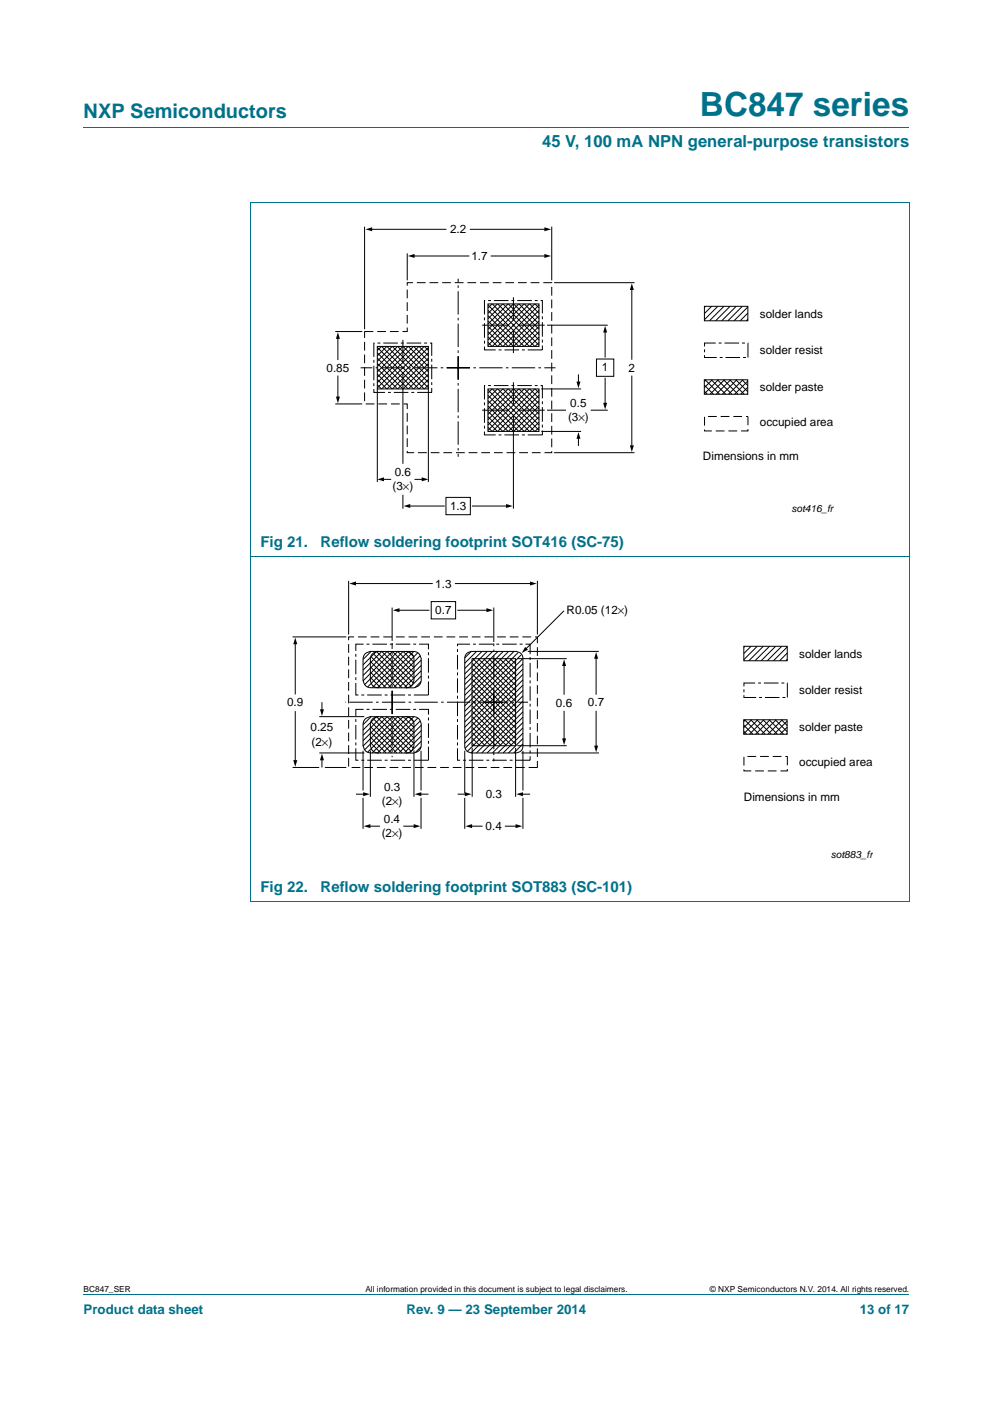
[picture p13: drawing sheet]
<svg xmlns="http://www.w3.org/2000/svg" width="210mm" height="297mm" viewBox="0 0 210 297" stroke-linecap="round" stroke-linejoin="round" font-family="sans-serif">
<defs><g id="words">
<text font-size="7" fill="#00718a" x="148" y="24.6">BC847 series</text>
<text font-size="4.2" fill="#00718a" x="17.7" y="24.9">NXP Semiconductors</text>
<text font-size="3.5" fill="#00718a" x="114.6" y="31.1">45 V, 100 mA NPN general-purpose transistors</text>
<g font-size="3.2" fill="#00718a">
<text x="55.1" y="115.7">Fig 21.</text>
<text x="67.8" y="115.7">Reflow soldering footprint SOT416 (SC-75)</text>
<text x="55.1" y="188.7">Fig 22.</text>
<text x="67.8" y="188.7">Reflow soldering footprint SOT883 (SC-101)</text>
</g>
<g font-size="2.8" fill="#00718a">
<text x="17.7" y="277.9">Product data sheet</text>
<text x="86" y="277.9">Rev. 9 — 23 September 2014</text>
<text x="181.8" y="277.9">13 of 17</text>
</g>
<g font-size="2.5">
<text x="95.2" y="49.4">2.2</text>
<text x="99.7" y="55">1.7</text>
<text x="160.7" y="67.2">solder lands</text>
<text x="160.7" y="74.9">solder resist</text>
<text x="69" y="78.7">0.85</text>
<text x="127.3" y="78.5">1</text>
<text x="132.9" y="78.7">2</text>
<text x="160.7" y="82.7">solder paste</text>
<text x="120.1" y="89.1">(3×)</text>
<text x="120.6" y="86.1">0.5</text>
<text x="160.7" y="90">occupied area</text>
<text x="83.5" y="100.7">0.6</text>
<text x="148.7" y="97.3">Dimensions in mm</text>
<text x="83" y="103.7">(3×)</text>
<text x="95.2" y="107.8">1.3</text>
<text x="92.1" y="124.3">1.3</text>
<text x="92.1" y="129.9">0.7</text>
<text x="119.8" y="130">R0.05 (12×)</text>
<text x="169" y="139.1">solder lands</text>
<text x="60.7" y="149.4">0.9</text>
<text x="117.6" y="149.5">0.6</text>
<text x="124.3" y="149.4">0.7</text>
<text x="169" y="146.8">solder resist</text>
<text x="65.7" y="154.8">0.25</text>
<text x="169" y="154.6">solder paste</text>
<text x="65.9" y="157.7">(2×)</text>
<text x="169" y="162">occupied area</text>
<text x="81.2" y="167.3">0.3</text>
<text x="80.7" y="170.3">(2×)</text>
<text x="102.7" y="168.9">0.3</text>
<text x="157.3" y="169.4">Dimensions in mm</text>
<text x="80.7" y="177.1">(2×)</text>
<text x="81.2" y="174.1">0.4</text>
<text x="102.7" y="175.7">0.4</text>
</g>
<g font-size="2.1">
<text x="167.4" y="108.4">sot416_fr</text>
<text x="175.7" y="181.5">sot883_fr</text>
</g>
<g font-size="1.8">
<text x="17.7" y="273.3">BC847_SER</text>
<text x="77.3" y="273.3">All information provided in this document is subject to legal disclaimers.</text>
<text x="150.1" y="273.3">© NXP Semiconductors N.V. 2014. All rights reserved.</text>
</g>
</g></defs>
<path d="M17.7 27h174.6M52.9 42.9h139.4v147.9M53 42.9v147.9M52.9 117.8h139.4M52.9 190.8h139.4M17.7 273.9h174.6" fill="none" stroke="#00718a" stroke-width=".21"/>
<g fill="none" stroke="#000" stroke-width=".21">
<path d="M77.1 48v21.6M78.4 48.5h15.9M86.1 53.6v5.7M87.4 54.2h11.7M99.5 48.5h15.9M103.9 54.2h11.5M116.7 48v11.3M117.2 59.8h17M70.9 70.1h5.7M71.5 71.4v4.7M71.5 79.6v4.6M79.8 73.5l8.8 8.8"/>
<path d="M79.8 74.6l7.6 7.7M79.8 75.8l6.5 6.5 4.3-4.2M79.8 76.9l5.4 5.4M79.8 78l4.3 4.3M79.8 76.4l3.2-3.1 7.6 7.6M79.8 73.3h10.8v9h-10.8zM80.7 73.3l-.9 .9M80.7 73.3l9 9 .9-.9M81.8 73.3l-2 2M81.8 73.3l8.8 8.7M84.1 73.3l-4.3 4.3M84.1 73.3l6.5 6.5"/>
<path d="M85.2 73.3l-5.4 5.4M85.2 73.3l5.4 5.4M87.4 73.3l-7.6 7.6M87.5 73.3l3.1 3.1M88.6 73.3l-8.8 8.8M88.6 73.3l2 2M90.6 77.5l-4.3-4.2-6.5 6.5M90.6 74.1l-.9-.8-9 9M90.6 74.7l-7.7 7.6-3.1-3.2M90.6 73.5l-8.8 8.8M90.6 75.8l-6.5 6.5M90.6 76.9l-5.4 5.4"/>
<path d="M90.6 79.2l-3.1 3.1M103.2 64.5l8.8 8.8M103.2 65.6l7.7 7.7 3.1-3.1M103.2 67.9l5.4 5.4M103.2 66.8l6.5 6.5M103.2 71.3l2 2M103.2 70.2l3.1 3.1M103.2 69l4.2 4.3M103.2 72.4l.9 .9M103.2 64.3h10.8v9h-10.8zM104.1 64.3l-.9 .9M104.1 64.3l9 9"/>
<path d="M105.2 64.3l-2 2M105.2 64.3l8.8 8.7M106.3 64.3l-3.1 3.1M106.4 64.3l7.6 7.6M107.4 64.3l-4.2 4.3M107.5 64.3l6.5 6.5M108.6 64.3l-5.4 5.4M108.6 64.3l5.4 5.4M109.7 64.3l-6.5 6.5M109.7 64.3l4.3 4.2M112 64.3l-8.8 8.8M112 64.3l2 2"/>
<path d="M113.1 64.3l-9 9M113.1 64.3l.9 .8M114 67.4l-3.2-3.1-7.6 7.7M114 64.5l-8.8 8.8M114 65.7l-7.6 7.6M114 66.8l-6.5 6.5M114 67.9l-5.4 5.4M114 69.1l-4.3 4.2M114 71.3l-2 2M114 72.4l-.9 .9M115.7 68.8h12.8M122.3 79.3v1.7"/>
<path d="M126.1 76h3.7v3.6h-3.7zM128 70.1v5.4M133.6 61.1v14.9M133.6 79.6v14.9M149 64.8h9.1v3.1h-9.1zM149.2 64.8l-.2 .2M150.5 64.8l-1.5 1.5M151.8 64.8l-2.8 2.8M153.1 64.8l-3.1 3.1M154.4 64.8l-3.1 3.1M155.7 64.8l-3.1 3.1M157 64.8l-3.1 3.1"/>
<path d="M158.1 64.9l-2.9 3M158.1 67.5l-.3 .4M158.1 66.2l-1.6 1.7M70.9 85.5h5.7M79.8 80.3l2 2M79.8 81.4l.9 .9M79.8 82.3v19.7M85.2 83.7v14.4M90.6 80.3l-2 2M90.6 82.3v19.7M103.2 82.5l8.8 8.8M103.2 85.9l5.4 5.4"/>
<path d="M103.2 84.8l6.5 6.5M103.2 83.6l7.6 7.7 3.2-3.1M103.2 88.1l3.1 3.2M103.2 87l4.2 4.3M103.2 89.3l2 2M103.2 90.4l.9 .9M103.2 82.3h10.8v9h-10.8zM104.1 82.3l-.9 .9M104.1 82.3l9 9M105.2 82.3l-2 2M105.2 82.3l8.8 8.7M106.3 82.3l-3.1 3.1"/>
<path d="M106.4 82.3l7.6 7.6M107.4 82.3l-4.2 4.3M107.5 82.3l6.5 6.5M108.6 92.7v14.9M108.6 82.3l-5.4 5.4M108.6 82.3l5.4 5.3M109.7 82.3l-6.5 6.5M109.7 82.3l4.3 4.2M110.8 82.3l-7.6 7.6M110.9 82.3l3.1 3.1M112 82.3l-8.8 8.8M112 82.3l2 2"/>
<path d="M113.1 82.3l-9 9M113.1 82.3l.9 .8M114 82.5l-8.8 8.8M114 83.7l-7.6 7.6M114 84.8l-6.5 6.5M114 85.9l-5.4 5.4M114 87l-4.3 4.3M114 89.3l-2 2M114 90.4l-.9 .9M114.5 91.3h8.4M114.5 82.3h8.4M115.7 86.8h4"/>
<path d="M117.2 95.8h17M122.3 92.5v1.7M124.9 86.8h3.6M128 80v5.5M148.9 81.5l2 1.9M148.9 82.8l.7 .6M148.9 80.4h9.2v3h-9.2zM149.1 80.4l3.1 3M149.3 80.4l-.4 .3M150.4 80.4l3.1 3M150.6 80.4l-1.7 1.6M151.7 80.4l3.1 3"/>
<path d="M151.9 80.4l-3 2.9M153 80.4l3.1 3M153.2 80.4l-3.1 3M154.3 80.4l3.1 3M154.5 80.4l-3.1 3M155.6 80.4l2.5 2.5M155.8 80.4l-3.1 3M156.9 80.4l1.2 1.2M157.1 80.4l-3.1 3M158.1 83.2l-.2 .2M158.1 81.9l-1.5 1.5M158.1 80.6l-2.8 2.8"/>
<path d="M80.9 101.4h1.7M85.2 104.7v2.9M86.5 107.1h7.5M87.8 101.4h1.7M94.3 105.2h5.2v3.7h-5.2zM99.9 107.1h7.4M61.9 134.7h11.3M62.4 136v10.8M73.7 122.9v11.3M75 123.5h16.4M77.2 138.3l1.2-.5h7.1a4.5 4.5 0 0 1 3.1 .5 4.3 4.3 0 0 1 .5 3.1v.8a4 4 0 0 1-.5 2.8l-.4 .3-.9 .2h-7a4.5 4.5 0 0 1-3-.4 4.2 4.2 0 0 1-.5-3.2v-.8a4.1 4.1 0 0 1 .4-2.8zM78.3 139.9l5.6 5.6"/>
<path d="M78.5 137.8l-1.7 1.7M78.5 139l6.5 6.5M79 138.4l7.1 7.1M80 137.8h-.1a1.66 1.66 0 0 0-1.6 1.7v1.6a8.4 8.4 0 0 0 .2 3.5l.8 .8 .7 .1M82.9 128.5v7.1M84.2 129.1h6.5M85.2 137.8l2.3 2.3M85.2 137.8l-7.5 7.6M85.8 137.8h.1a1.66 1.66 0 0 1 1.6 1.7v1.6a8.4 8.4 0 0 1-.2 3.5l-.8 .8-.7 .1M87.5 137.8l-7.7 7.7M87.5 139l-1.1-1.2-7.7 7.7M88.4 138.1l-7.4 7.3"/>
<path d="M88.9 138.7l-6.7 6.7M89.1 139.6l-5.8 5.8M91.2 127.3h5.1v3.6h-5.1zM96.3 123.5h16.1M96.8 129.1h6.4M98.7 138.3l.4-.3 .7-.2h9.3a1.59 1.59 0 0 1 1.5 2.1v16.3a3.8 3.8 0 0 1-.4 2.7l-.4 .2-.8 .2h-9.3a1.59 1.59 0 0 1-1.4-2.1v-16.3a3.8 3.8 0 0 1 .4-2.6zM99.7 137.8l-1.4 1.4M99.8 139.4h9.2v18.4h-9.2zM100 139.4l9.1 9M100.8 137.8l-2.5 2.5M101.1 139.4l8 7.9M101.9 137.8l-3.6 3.7"/>
<path d="M102.3 139.4l6.8 6.8M103 137.8l-4.7 4.8M103.4 139.4l5.7 5.6M104.2 137.8l-5.9 5.9M104.4 128.5v7.3M104.5 139.4l4.6 4.5M105.3 137.8l-7 7M105.6 139.4l3.5 3.4M106.4 137.8l-8.1 8.2M106.8 139.4l2.3 2.3M107.6 137.8l-9.3 9.3M107.9 139.4l1.2 1.1"/>
<path d="M108.7 137.8l-10.4 10.4M109.4 139.3h10.4M109.6 138.1l-11.3 11.3M110.2 138.6l-11.9 11.9M110.5 139.4l-12.2 12.2M111.6 137.8h15M113.6 122.9v11.3M119.2 129.3l-8.1 8.1M126.1 139.1v7.8M157.3 136.7h9.2v3.1h-9.2zM157.5 136.7l-.2 .3M158.8 136.7l-1.5 1.6"/>
<path d="M160.1 136.7l-2.8 2.9M161.4 136.7l-3 3.1M162.7 136.7l-3 3.1M164 136.7l-3.1 3.1M165.3 136.7l-3.1 3.1M166.5 136.9l-3 2.9M166.5 139.5l-.4 .3M166.5 138.2l-1.7 1.6M62.4 150.6v10.5M67.5 151.6h9.5M67.5 159.3h9.5M68.1 148.7v1.6"/>
<path d="M76.8 155.6l3.9-4 6.7 6.7M76.8 154.5l2.8-2.9 7.3 7.3M76.8 156.7l5.1-5.1 5.6 5.6M76.8 142.9l5.1-5.1 5.6 5.6M76.8 141.8l3.9-4 6.7 6.7M76.8 140.7l2.8-2.9 7.3 7.3M76.8 158.8v8.4M77.2 152.1l1.2-.5h7.1a4.4 4.4 0 0 1 3.1 .5 4.3 4.3 0 0 1 .5 3.1v.8a4 4 0 0 1-.5 2.8l-.4 .3-.8 .2h-7.1a4.5 4.5 0 0 1-3-.4 4.2 4.2 0 0 1-.5-3.2v-.8a4.1 4.1 0 0 1 .4-2.8zM78.3 153.7l5.6 5.6M78.3 158.8v9.8M78.3 141.1l4.5 4.4M78.3 142.2l3.4 3.3"/>
<path d="M78.3 143.3l2.2 2.2M78.3 154.9l4.5 4.4M78.3 156l3.4 3.3M78.3 157.1l2.2 2.2M78.5 151.6l-1.7 1.7M78.5 152.8l6.5 6.5M79 152.2l7.1 7.1M80 151.6h-.1a1.66 1.66 0 0 0-1.6 1.7v1.6a8.4 8.4 0 0 0 .2 3.5l.8 .8 .7 .1M85.8 151.6h.1a1.66 1.66 0 0 1 1.6 1.7v1.6a8.4 8.4 0 0 1-.2 3.5l-.8 .8-.7 .1M87.5 151.6l-7.7 7.7M87.5 152.7l-1.1-1.1-7.7 7.7M87.5 153.9l-2.3-2.3-7.5 7.6"/>
<path d="M87.5 158.8v9.8M87.6 141.3l-3.5-3.5-7 7M87.6 142.4l-4.6-4.6-6.2 6.2M87.6 155l-3.5-3.4-7 7M87.6 156.2l-4.6-4.6-6.2 6.2M88.4 151.9l-7.4 7.3M88.9 152.5l-6.8 6.7M89 158l-1.2 1.2M89 144.2l-1.2 1.3M89 158.8v8.4M89.1 154.6l-4.7 4.6M89.1 155.7l-3.6 3.5"/>
<path d="M89.1 156.8l-2.4 2.4M89.1 153.4l-5.8 5.8M89.1 141.9l-3.6 3.5M89.1 140.8l-4.7 4.6M89.1 143l-2.4 2.4M98.3 158.8v9.1M99.8 143.6l9.3 9.3M99.8 158.2v10.4M99.9 140.3l9.2 9.3M99.9 141.5l9.2 9.2M99.9 142.6l9.2 9.2M99.9 144.8l9.2 9.3"/>
<path d="M99.9 146l9.2 9.2M99.9 148.2l9.2 9.3M99.9 149.4l8.4 8.4M99.9 150.5l7.2 7.3M99.9 151.6l6.1 6.2M99.9 152.8l5 5M99.9 153.9l3.8 3.9M99.9 155l2.7 2.8M99.9 156.1l1.6 1.7M99.9 157.3l.5 .5M99.9 147.1l9.2 9.2M109 158.2v10.4"/>
<path d="M109.4 157.8h10.4M110.2 159.3h16.5M110.6 158.8v8.4M110.6 140.4l-12.3 12.3M110.6 141.6l-12.3 12.3M110.6 142.7l-12.3 12.3M110.6 143.8l-12.3 12.3M110.6 145l-12.3 12.3M110.6 146.1l-12.3 12.3M110.6 147.2l-11.8 11.8M110.6 148.3l-11 11M110.6 149.5l-9.9 9.8"/>
<path d="M110.6 150.6l-8.7 8.7M110.6 151.7l-7.6 7.6M110.6 152.9l-6.5 6.4M110.6 154l-5.3 5.3M110.6 155.1l-4.2 4.2M110.6 156.2l-3.1 3.1M110.6 157.4l-2 1.9M119.3 150.5v6M119.3 140.6v6.3M126.1 150.5v7.5M157.3 153.4l1.9 1.9M157.3 154.7l.6 .6"/>
<path d="M157.3 152.3h9.1v3h-9.1zM157.4 152.3l3.1 3M157.6 152.3l-.3 .4M158.7 152.3l3.1 3M158.9 152.3l-1.6 1.7M160 152.3l3.1 3M160.2 152.3l-2.9 3M161.3 152.3l3.1 3M161.5 152.3l-3 3M162.6 152.3l3.1 3M162.8 152.3l-3 3M163.9 152.3l2.5 2.5"/>
<path d="M164.1 152.3l-3 3M165.2 152.3l1.2 1.2M165.4 152.3l-3 3M166.4 155.2l-.1 .1M166.4 153.9l-1.4 1.4M166.4 152.6l-2.7 2.7M61.9 162.4h5.6M68.1 160.6v1.7M68.7 162.4h4.5M75.4 168h1.7M76.8 168.8v6.6M78 174.8h2.2"/>
<path d="M85.4 174.8h2.4M88.8 168h1.7M89 168.8v6.6M96.9 168h1.7M98.3 168.8v6.6M99.5 174.8h2.4M106.9 174.8h2.4M110.3 168h1.7M110.6 168.8v6.6"/>
</g>
<path d="M79.1 72.6h12.2v10.4h-12.2zM102.4 63.6h12.3v10.4h-12.3zM149 72.6h9.2v3h-9.2zM102.4 81.6h12.3v10.4h-12.3zM75.2 136.3h15.4v10.7h-15.4zM96.7 136.3h15.4v24.5h-15.4zM75.2 150.1h15.4v10.7h-15.4zM157.3 144.5h9.2v3.1h-9.2z" fill="none" stroke="#000" stroke-width=".21" stroke-dasharray="3.1 .6 .6 .6" stroke-linecap="butt"/>
<path d="M86.1 59.8h30.6v36h-30.6v-10.3h-9v-15.4h9zM149 88.1h9.2v3.1h-9.2zM73.7 134.8h39.9v27.6h-39.9zM157.3 160h9.2v3.1h-9.2z" fill="none" stroke="#000" stroke-width=".21" stroke-dasharray="1.9 .8" stroke-linecap="butt"/>
<g fill="#000">
<path d="M77.3 48.5l1.4-.4v.8zM86.3 54.2l1.4-.5v.9zM115.1 53.7l1.4 .5-1.4 .4zM115.1 48.1l1.4 .4-1.4 .4zM71.4 70.3l.5 1.4h-.9zM128 68.9l.4 1.4h-.9zM133.6 59.9l.4 1.5h-.8zM71 83.9h.9l-.5 1.4zM122.3 91.4l.4 1.4h-.8zM121.9 80.7h.8l-.4 1.4zM127.5 85.2h.9l-.4 1.4zM133.2 94.2h.8l-.4 1.4z"/>
<path d="M79.8 101.4l1.4-.4v.8zM85.3 107.1l1.5-.5v.9zM89.2 101l1.4 .4-1.4 .4zM107 106.6l1.4 .5-1.4 .4zM62.4 134.9l.5 1.4h-.9zM73.9 123.5l1.4-.5v.9zM83.1 129.1l1.4-.4v.8zM102.9 128.7l1.4 .4-1.4 .4zM111 136.9l.6 .6-1.3 .7zM112.1 123l1.4 .5-1.4 .4zM126.1 138l.4 1.4h-.9zM67.7 150.1h.8l-.4 1.4z"/>
<path d="M119.3 139.5l.4 1.4h-.8zM118.9 156.2h.8l-.4 1.4zM125.6 157.8h.9l-.4 1.4zM62 160.8h.9l-.5 1.4zM68.1 159.4l.4 1.5h-.8zM76.8 167.6l1.4 .4-1.4 .5zM76.9 174.8l1.4-.4v.8zM87.5 174.4l1.4 .4-1.4 .4zM87.7 168l1.4-.4v.9zM98.3 167.6l1.4 .4-1.4 .5zM98.4 174.8l1.4-.4v.8zM109 174.4l1.4 .4-1.4 .4z"/>
<path d="M109.2 168l1.4-.4v.9z"/>
</g>
<g fill="none" stroke="#000" stroke-width=".21" stroke-dasharray="4.9 .7 .5 .7" stroke-linecap="butt">
<path d="M85.2 71.9v11.8M94.5 77.8h23M96.9 75.4v21.2M99.4 77.8h-23.1M108.6 62.9v11.8M96.9 80.3v-21.3M108.6 80.9v11.8M82.9 146.1v14.1M82.9 151.1v-15.1M102.6 148.6h9.1M104.4 146.7v14.4M104.4 150.5v-14.4"/>
<path d="M106.3 148.6h-33.2"/>
</g>
<path d="M102 68.8h13.2M102 86.8h13.2" fill="none" stroke="#000" stroke-width=".21" stroke-dasharray="5.6 .7 .5 .7" stroke-linecap="butt"/>
<use href="#words"/>
</svg>
